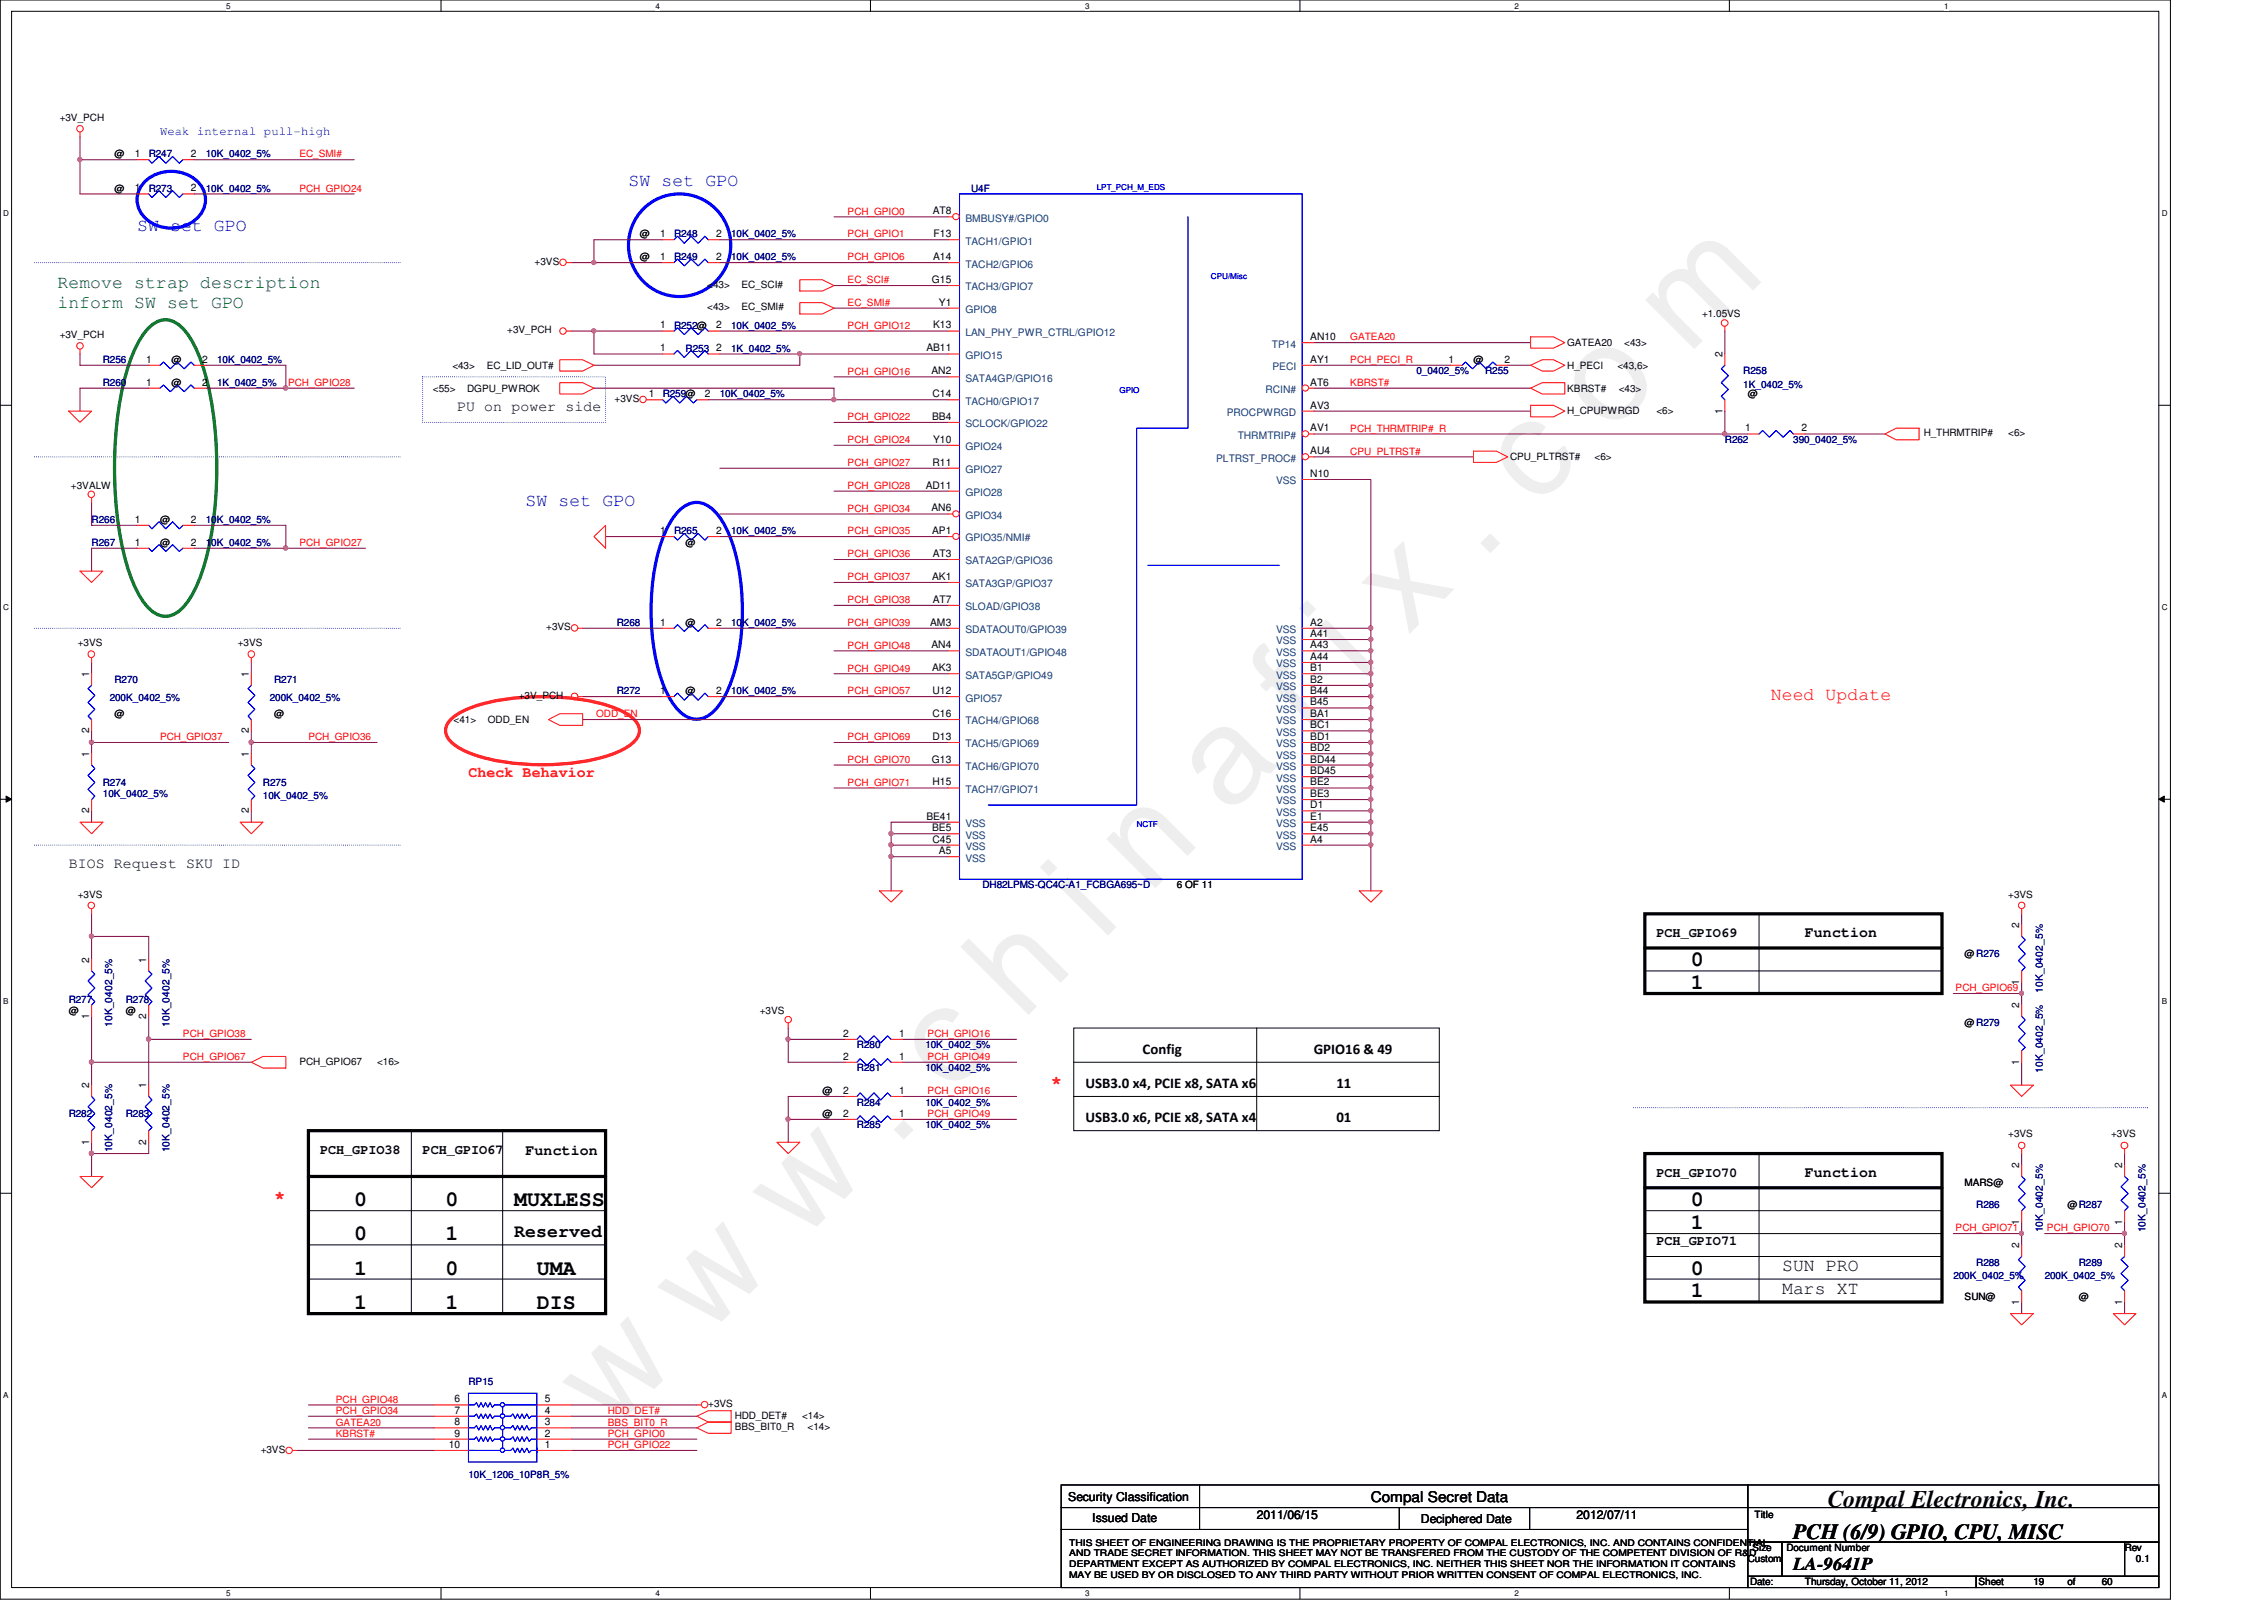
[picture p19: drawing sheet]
<svg xmlns="http://www.w3.org/2000/svg" width="297mm" height="210mm" viewBox="0 0 297 210" stroke-linecap="round" stroke-linejoin="round" font-family="sans-serif">
<defs><g id="words">
<text font-size="17.6" fill="#f0f" x="80.1" y="188" transform="rotate(-45 80.1 188)">w w w . c h i n a f i x . c o m</text>
<text font-size="3.1" x="239.8" y="197.7">Compal Electronics, Inc.</text>
<g font-size="2.8">
<text x="221.8" y="126.7">0</text>
<text x="221.8" y="129.8">1</text>
<text x="46.5" y="158.2">0</text>
<text x="58.5" y="158.2">0</text>
<text x="67.5" y="158.2">MUXLESS</text>
<text x="221.8" y="158.2">0</text>
<text x="221.8" y="161.2">1</text>
<text x="46.5" y="162.7">0</text>
<text x="46.5" y="167.2">1</text>
<text x="58.5" y="167.2">0</text>
<text x="58.5" y="162.7">1</text>
<text x="70.4" y="167.2">UMA</text>
<text x="221.8" y="167.2">0</text>
<text x="46.5" y="171.7">1</text>
<text x="58.5" y="171.7">1</text>
<text x="70.4" y="171.7">DIS</text>
<text x="221.8" y="170.2">1</text>
<text x="235.3" y="201.9">PCH (6/9) GPIO, CPU, MISC</text>
</g>
<g font-size="2.4" fill="#00f">
<text x="82.5" y="24.4">SW set GPO</text>
<text x="18" y="30.4">SW set GPO</text>
<text x="69" y="66.3">SW set GPO</text>
</g>
<g font-size="2.4" fill="#008000">
<text x="7.5" y="37.8">Remove strap description</text>
<text x="7.5" y="40.4">inform SW set GPO</text>
</g>
<g font-size="2.4" fill="#f00">
<text x="232.3" y="91.8">Need Update</text>
<text x="137.9" y="142.8">*</text>
<text x="36" y="157.8">*</text>
</g>
<g font-size="2.4">
<text x="67.5" y="162.3">Reserved</text>
<text x="233.8" y="166.8">SUN PRO</text>
<text x="233.8" y="169.7">Mars XT</text>
<text x="235.3" y="206">LA-9641P</text>
</g>
<g font-size="1.9">
<text x="60" y="54">PU on power side</text>
<text x="9" y="113.9">BIOS Request SKU ID</text>
<text x="236.8" y="123">Function</text>
<text x="142.4" y="142.7">USB3.0 x4, PCIE x8, SATA x6</text>
<text x="149.9" y="138.2">Config</text>
<text x="172.4" y="138.2">GPIO16 &amp; 49</text>
<text x="175.3" y="142.7">11</text>
<text x="142.4" y="147.2">USB3.0 x6, PCIE x8, SATA x4</text>
<text x="175.3" y="147.2">01</text>
<text x="69" y="151.5">Function</text>
<text x="236.8" y="154.4">Function</text>
<text x="179.9" y="197">Compal Secret Data</text>
</g>
<text font-size="1.9" fill="#f00" x="61.5" y="102">Check Behavior</text>
<g font-size="1.8">
<text x="217.3" y="122.9">PCH_GPIO69</text>
<text x="42" y="151.4">PCH_GPIO38</text>
<text x="55.5" y="151.4">PCH_GPIO67</text>
<text x="217.3" y="154.3">PCH_GPIO70</text>
<text x="217.3" y="163.4">PCH_GPIO71</text>
</g>
<text font-size="1.6" fill="#00f" x="21" y="17.7">Weak internal pull-high</text>
<g font-size="1.6">
<text x="140.2" y="196.8">Security Classification</text>
<text x="143.3" y="199.7">Issued Date</text>
<text x="164.9" y="199.2">2011/06/15</text>
<text x="186.4" y="199.9">Deciphered Date</text>
<text x="206.8" y="199.2">2012/07/11</text>
</g>
<g font-size="1.4">
<text x="17.7" y="20.6">1</text>
<text x="25.1" y="20.6">2</text>
<text x="17.7" y="25.1">1</text>
<text x="25.1" y="25.1">2</text>
<text x="122.4" y="28.1">AT8</text>
<text x="86.6" y="34.1">1</text>
<text x="86.6" y="31.1">1</text>
<text x="94" y="34.1">2</text>
<text x="94" y="31.1">2</text>
<text x="122.4" y="34.1">A14</text>
<text x="122.5" y="31.1">F13</text>
<text x="122.3" y="37.1">G15</text>
<text x="123.2" y="40.1">Y1</text>
<text x="19.2" y="47.6">1</text>
<text x="26.5" y="47.6">2</text>
<text x="86.6" y="43.1">1</text>
<text x="86.6" y="46.1">1</text>
<text x="94" y="43.1">2</text>
<text x="94" y="46.1">2</text>
<text x="121.5" y="46.1">AB11</text>
<text x="122.4" y="43.1">K13</text>
<text x="171.9" y="44.6">AN10</text>
<text x="171.9" y="47.6">AY1</text>
<text x="190" y="47.6">1</text>
<text x="197.4" y="47.6">2</text>
<text x="226" y="46.9" transform="rotate(-90 226 46.9)">2</text>
<text x="19.2" y="50.6">1</text>
<text x="26.5" y="50.6">2</text>
<text x="85.1" y="52.1">1</text>
<text x="92.5" y="52.1">2</text>
<text x="122.2" y="49.1">AN2</text>
<text x="122.3" y="52.1">C14</text>
<text x="171.9" y="53.6">AV3</text>
<text x="171.9" y="50.6">AT6</text>
<text x="122.3" y="55.1">BB4</text>
<text x="122.4" y="58.1">Y10</text>
<text x="171.9" y="59.6">AU4</text>
<text x="171.9" y="56.6">AV1</text>
<text x="226" y="54.3" transform="rotate(-90 226 54.3)">1</text>
<text x="229" y="56.6">1</text>
<text x="236.3" y="56.6">2</text>
<text x="121.5" y="64.1">AD11</text>
<text x="122.3" y="61.1">R11</text>
<text x="171.9" y="62.6">N10</text>
<text x="17.7" y="68.6">1</text>
<text x="17.7" y="71.6">1</text>
<text x="25.1" y="68.6">2</text>
<text x="25.1" y="71.6">2</text>
<text x="86.6" y="70.1">1</text>
<text x="94" y="70.1">2</text>
<text x="122.2" y="67.1">AN6</text>
<text x="122.3" y="70.1">AP1</text>
<text x="122.3" y="76.1">AK1</text>
<text x="122.4" y="73.1">AT3</text>
<text x="86.6" y="82.1">1</text>
<text x="94" y="82.1">2</text>
<text x="122" y="82.1">AM3</text>
<text x="122.4" y="79.1">AT7</text>
<text x="171.9" y="82.1">A2</text>
<text x="171.9" y="83.6">A41</text>
<text x="11.7" y="88.9" transform="rotate(-90 11.7 88.9)">1</text>
<text x="32.6" y="88.9" transform="rotate(-90 32.6 88.9)">1</text>
<text x="122.2" y="85">AN4</text>
<text x="122.3" y="88.1">AK3</text>
<text x="171.9" y="89.6">B2</text>
<text x="171.9" y="88.1">B1</text>
<text x="171.9" y="86.6">A44</text>
<text x="171.9" y="85">A43</text>
<text x="86.6" y="91.1">1</text>
<text x="94" y="91.1">2</text>
<text x="122.3" y="94.1">C16</text>
<text x="122.3" y="91.1">U12</text>
<text x="171.9" y="94.1">BA1</text>
<text x="171.9" y="95.5">BC1</text>
<text x="171.9" y="92.5">B45</text>
<text x="171.9" y="91.1">B44</text>
<text x="11.7" y="99.3" transform="rotate(-90 11.7 99.3)">1</text>
<text x="11.7" y="96.2" transform="rotate(-90 11.7 96.2)">2</text>
<text x="32.6" y="99.3" transform="rotate(-90 32.6 99.3)">1</text>
<text x="32.6" y="96.2" transform="rotate(-90 32.6 96.2)">2</text>
<text x="122.3" y="100">G13</text>
<text x="122.3" y="97.1">D13</text>
<text x="171.9" y="101.6">BD45</text>
<text x="171.9" y="98.6">BD2</text>
<text x="171.9" y="100">BD44</text>
<text x="171.9" y="97.1">BD1</text>
<text x="11.7" y="106.7" transform="rotate(-90 11.7 106.7)">2</text>
<text x="32.6" y="106.7" transform="rotate(-90 32.6 106.7)">2</text>
<text x="121.5" y="107.5">BE41</text>
<text x="122.3" y="103">H15</text>
<text x="171.9" y="107.5">E1</text>
<text x="171.9" y="106">D1</text>
<text x="171.9" y="104.6">BE3</text>
<text x="171.9" y="103">BE2</text>
<text x="122.3" y="109.1">BE5</text>
<text x="122.3" y="110.5">C45</text>
<text x="123.2" y="112.1">A5</text>
<text x="171.9" y="110.5">A4</text>
<text x="171.9" y="109.1">E45</text>
<text x="264.9" y="121.8" transform="rotate(-90 264.9 121.8)">2</text>
<text x="11.7" y="126.3" transform="rotate(-90 11.7 126.3)">2</text>
<text x="19.2" y="126.3" transform="rotate(-90 19.2 126.3)">1</text>
<text x="264.9" y="129.2" transform="rotate(-90 264.9 129.2)">1</text>
<text x="11.7" y="133.7" transform="rotate(-90 11.7 133.7)">1</text>
<text x="19.2" y="133.7" transform="rotate(-90 19.2 133.7)">2</text>
<text x="110.6" y="136">2</text>
<text x="118" y="136">1</text>
<text x="264.9" y="132.3" transform="rotate(-90 264.9 132.3)">2</text>
<text x="11.7" y="142.8" transform="rotate(-90 11.7 142.8)">2</text>
<text x="19.2" y="142.8" transform="rotate(-90 19.2 142.8)">1</text>
<text x="110.6" y="143.5">2</text>
<text x="110.6" y="139">2</text>
<text x="118" y="143.5">1</text>
<text x="118" y="139">1</text>
<text x="264.9" y="139.7" transform="rotate(-90 264.9 139.7)">1</text>
<text x="110.6" y="146.5">2</text>
<text x="118" y="146.5">1</text>
<text x="11.7" y="150.2" transform="rotate(-90 11.7 150.2)">1</text>
<text x="19.2" y="150.2" transform="rotate(-90 19.2 150.2)">2</text>
<text x="264.9" y="153.3" transform="rotate(-90 264.9 153.3)">2</text>
<text x="278.4" y="153.3" transform="rotate(-90 278.4 153.3)">2</text>
<text x="264.9" y="160.7" transform="rotate(-90 264.9 160.7)">1</text>
<text x="278.4" y="160.7" transform="rotate(-90 278.4 160.7)">1</text>
<text x="264.9" y="163.8" transform="rotate(-90 264.9 163.8)">2</text>
<text x="278.4" y="163.8" transform="rotate(-90 278.4 163.8)">2</text>
<text x="264.9" y="171.2" transform="rotate(-90 264.9 171.2)">1</text>
<text x="278.4" y="171.2" transform="rotate(-90 278.4 171.2)">1</text>
<text x="59.6" y="185.5">7</text>
<text x="59.6" y="184">6</text>
<text x="71.5" y="185.5">4</text>
<text x="71.5" y="184">5</text>
<text x="58.9" y="189.9">10</text>
<text x="59.6" y="188.5">9</text>
<text x="59.6" y="187">8</text>
<text x="71.5" y="189.9">1</text>
<text x="71.5" y="188.5">2</text>
<text x="71.5" y="187">3</text>
</g>
<g font-size="1.4" fill="#004080">
<text x="126.7" y="29.1">BMBUSY#/GPIO0</text>
<text x="126.7" y="32.1">TACH1/GPIO1</text>
<text x="126.7" y="35.1">TACH2/GPIO6</text>
<text x="126.7" y="38.1">TACH3/GPIO7</text>
<text x="126.7" y="41.1">GPIO8</text>
<text x="126.7" y="44.1">LAN_PHY_PWR_CTRL/GPIO12</text>
<text x="126.7" y="47.1">GPIO15</text>
<text x="166.9" y="45.6">TP14</text>
<text x="126.7" y="53.1">TACH0/GPIO17</text>
<text x="126.7" y="50.1">SATA4GP/GPIO16</text>
<text x="166" y="51.6">RCIN#</text>
<text x="167" y="48.6">PECI</text>
<text x="126.7" y="59.1">GPIO24</text>
<text x="126.7" y="56">SCLOCK/GPIO22</text>
<text x="160.9" y="54.6">PROCPWRGD</text>
<text x="162.4" y="57.6">THRMTRIP#</text>
<text x="126.7" y="65.1">GPIO28</text>
<text x="126.7" y="62.1">GPIO27</text>
<text x="159.6" y="60.6">PLTRST_PROC#</text>
<text x="167.4" y="63.5">VSS</text>
<text x="126.7" y="71">GPIO35/NMI#</text>
<text x="126.7" y="68.1">GPIO34</text>
<text x="126.7" y="77">SATA3GP/GPIO37</text>
<text x="126.7" y="74">SATA2GP/GPIO36</text>
<text x="126.7" y="83.1">SDATAOUT0/GPIO39</text>
<text x="126.7" y="80.1">SLOAD/GPIO38</text>
<text x="167.4" y="83.1">VSS</text>
<text x="126.7" y="86">SDATAOUT1/GPIO48</text>
<text x="126.7" y="89">SATA5GP/GPIO49</text>
<text x="167.4" y="89">VSS</text>
<text x="167.4" y="87.5">VSS</text>
<text x="167.4" y="84.5">VSS</text>
<text x="167.4" y="86">VSS</text>
<text x="126.7" y="95">TACH4/GPIO68</text>
<text x="126.7" y="92">GPIO57</text>
<text x="167.4" y="95">VSS</text>
<text x="167.4" y="93.5">VSS</text>
<text x="167.4" y="90.6">VSS</text>
<text x="167.4" y="92">VSS</text>
<text x="126.7" y="101">TACH6/GPIO70</text>
<text x="126.7" y="98">TACH5/GPIO69</text>
<text x="167.4" y="96.5">VSS</text>
<text x="167.4" y="99.5">VSS</text>
<text x="167.4" y="101">VSS</text>
<text x="167.4" y="98">VSS</text>
<text x="126.7" y="104">TACH7/GPIO71</text>
<text x="167.4" y="102.5">VSS</text>
<text x="167.4" y="107">VSS</text>
<text x="167.4" y="105.5">VSS</text>
<text x="167.4" y="104">VSS</text>
<text x="126.7" y="113">VSS</text>
<text x="126.7" y="111.5">VSS</text>
<text x="126.7" y="110">VSS</text>
<text x="126.7" y="108.5">VSS</text>
<text x="167.4" y="111.5">VSS</text>
<text x="167.4" y="110">VSS</text>
<text x="167.4" y="108.5">VSS</text>
</g>
<g font-size="1.3">
<text x="7.8" y="15.9">+3V_PCH</text>
<text x="15" y="20.7">@</text>
<text x="15" y="25.1">@</text>
<text x="70.1" y="34.8">+3VS</text>
<text x="83.9" y="34.1">@</text>
<text x="83.9" y="31.2">@</text>
<text x="92.8" y="37.7">&lt;43&gt;</text>
<text x="92.8" y="40.7">&lt;43&gt;</text>
<text x="97.3" y="37.7">EC_SCI#</text>
<text x="97.3" y="40.7">EC_SMI#</text>
<text x="223.3" y="41.6">+1.05VS</text>
<text x="7.8" y="44.3">+3V_PCH</text>
<text x="22.5" y="47.6">@</text>
<text x="66.5" y="43.7">+3V_PCH</text>
<text x="193.3" y="47.6">@</text>
<text x="205.6" y="45.4">GATEA20</text>
<text x="213.1" y="45.4">&lt;43&gt;</text>
<text x="22.5" y="50.6">@</text>
<text x="56.8" y="51.4">&lt;55&gt;</text>
<text x="59.3" y="48.4">&lt;43&gt;</text>
<text x="61.3" y="51.4">DGPU_PWROK</text>
<text x="63.9" y="48.4">EC_LID_OUT#</text>
<text x="80.6" y="52.7">+3VS</text>
<text x="205.6" y="48.4">H_PECI</text>
<text x="205.6" y="51.4">KBRST#</text>
<text x="212.2" y="48.4">&lt;43,6&gt;</text>
<text x="212.4" y="51.4">&lt;43&gt;</text>
<text x="229.3" y="52.1">@</text>
<text x="205.6" y="54.4">H_CPUPWRGD</text>
<text x="217.3" y="54.4">&lt;6&gt;</text>
<text x="252.4" y="57.2">H_THRMTRIP#</text>
<text x="263.5" y="57.2">&lt;6&gt;</text>
<text x="9.3" y="64.1">+3VALW</text>
<text x="198.1" y="60.4">CPU_PLTRST#</text>
<text x="209.2" y="60.4">&lt;6&gt;</text>
<text x="21" y="68.6">@</text>
<text x="21" y="71.6">@</text>
<text x="90" y="71.6">@</text>
<text x="71.7" y="82.7">+3VS</text>
<text x="90" y="82.1">@</text>
<text x="10.2" y="84.8">+3VS</text>
<text x="31.2" y="84.8">+3VS</text>
<text x="15" y="94.1">@</text>
<text x="36" y="94.1">@</text>
<text x="59.5" y="94.8">&lt;41&gt;</text>
<text x="64" y="94.8">ODD_EN</text>
<text x="68.1" y="91.7">+3V_PCH</text>
<text x="90" y="91.1">@</text>
<text x="10.2" y="117.8">+3VS</text>
<text x="154.4" y="116.5">6 OF 11</text>
<text x="263.5" y="117.8">+3VS</text>
<text x="257.8" y="125.6">@R276</text>
<text x="9" y="133.1">@</text>
<text x="16.5" y="133.1">@</text>
<text x="99.7" y="133.1">+3VS</text>
<text x="257.8" y="134.5">@R279</text>
<text x="39.3" y="139.7">PCH_GPIO67</text>
<text x="49.5" y="139.7">&lt;16&gt;</text>
<text x="107.9" y="143.6">@</text>
<text x="107.9" y="146.5">@</text>
<text x="263.5" y="149.2">+3VS</text>
<text x="277" y="149.2">+3VS</text>
<text x="257.8" y="155.5">MARS@</text>
<text x="271.3" y="158.5">@R287</text>
<text x="257.8" y="170.5">SUN@</text>
<text x="272.8" y="170.5">@</text>
<text x="92.9" y="184.6">+3VS</text>
<text x="34.2" y="190.6">+3VS</text>
<text x="96.4" y="186.1">HDD_DET#</text>
<text x="96.4" y="187.6">BBS_BIT0_R</text>
<text x="105.2" y="186.1">&lt;14&gt;</text>
<text x="106" y="187.6">&lt;14&gt;</text>
<text x="229.9" y="203.5">Size</text>
<text x="230.2" y="199.1">Title</text>
<text x="234.4" y="203.5">Document Number</text>
<text x="278.8" y="203.5">Rev</text>
<text x="229.3" y="205">Custom</text>
<text x="229.6" y="208">Date:</text>
<text x="236.8" y="208">Thursday, October 11, 2012</text>
<text x="259.6" y="208">Sheet</text>
<text x="266.8" y="208">19</text>
<text x="271.3" y="208">of</text>
<text x="275.8" y="208">60</text>
<text x="280.2" y="205">0.1</text>
</g>
<g font-size="1.3" fill="#000080">
<text x="19.5" y="20.7">R247</text>
<text x="27" y="20.7">10K_0402_5%</text>
<text x="19.5" y="25.1">R273</text>
<text x="27" y="25.1">10K_0402_5%</text>
<text x="127.4" y="25.1">U4F</text>
<text x="88.4" y="34.1">R249</text>
<text x="88.4" y="31.2">R248</text>
<text x="95.9" y="34.1">10K_0402_5%</text>
<text x="95.9" y="31.2">10K_0402_5%</text>
<text x="13.5" y="47.6">R256</text>
<text x="28.5" y="47.6">10K_0402_5%</text>
<text x="88.4" y="43.1">R252@</text>
<text x="90" y="46.1">R253</text>
<text x="95.9" y="43.1">10K_0402_5%</text>
<text x="95.9" y="46.1">1K_0402_5%</text>
<text x="13.5" y="50.6">R260</text>
<text x="28.5" y="50.6">1K_0402_5%</text>
<text x="86.9" y="52.1">R259@</text>
<text x="94.4" y="52.1">10K_0402_5%</text>
<text x="185.8" y="49.1">0_0402_5%</text>
<text x="194.9" y="49.1">R255</text>
<text x="228.7" y="49.1">R258</text>
<text x="228.7" y="50.9">1K_0402_5%</text>
<text x="226.3" y="58.1">R262</text>
<text x="235.3" y="58.1">390_0402_5%</text>
<text x="12" y="68.6">R266</text>
<text x="12" y="71.6">R267</text>
<text x="27" y="68.6">10K_0402_5%</text>
<text x="27" y="71.6">10K_0402_5%</text>
<text x="88.4" y="70.1">R265</text>
<text x="95.9" y="70.1">10K_0402_5%</text>
<text x="80.9" y="82.1">R268</text>
<text x="95.9" y="82.1">10K_0402_5%</text>
<text x="15" y="89.6">R270</text>
<text x="36" y="89.6">R271</text>
<text x="14.4" y="92">200K_0402_5%</text>
<text x="35.4" y="92">200K_0402_5%</text>
<text x="80.9" y="91.1">R272</text>
<text x="95.9" y="91.1">10K_0402_5%</text>
<text x="13.5" y="103.1">R274</text>
<text x="13.5" y="104.6">10K_0402_5%</text>
<text x="34.5" y="103.1">R275</text>
<text x="34.5" y="104.9">10K_0402_5%</text>
<text x="128.9" y="116.5">DH82LPMS-QC4C-A1_FCBGA695~D</text>
<text x="9" y="131.5">R277</text>
<text x="16.5" y="131.5">R278</text>
<text x="268" y="130.2" transform="rotate(-90 268 130.2)">10K_0402_5%</text>
<text x="14.7" y="134.7" transform="rotate(-90 14.7 134.7)">10K_0402_5%</text>
<text x="22.2" y="134.7" transform="rotate(-90 22.2 134.7)">10K_0402_5%</text>
<text x="112.4" y="137.5">R280</text>
<text x="121.4" y="137.5">10K_0402_5%</text>
<text x="112.4" y="140.5">R281</text>
<text x="121.4" y="140.5">10K_0402_5%</text>
<text x="268" y="140.7" transform="rotate(-90 268 140.7)">10K_0402_5%</text>
<text x="9" y="146.5">R282</text>
<text x="16.5" y="146.5">R283</text>
<text x="112.4" y="145">R284</text>
<text x="112.4" y="148">R285</text>
<text x="121.4" y="145">10K_0402_5%</text>
<text x="121.4" y="148">10K_0402_5%</text>
<text x="14.7" y="151.2" transform="rotate(-90 14.7 151.2)">10K_0402_5%</text>
<text x="22.2" y="151.2" transform="rotate(-90 22.2 151.2)">10K_0402_5%</text>
<text x="259.3" y="158.5">R286</text>
<text x="268" y="161.7" transform="rotate(-90 268 161.7)">10K_0402_5%</text>
<text x="281.5" y="161.7" transform="rotate(-90 281.5 161.7)">10K_0402_5%</text>
<text x="256.3" y="167.8">200K_0402_5%</text>
<text x="259.3" y="166">R288</text>
<text x="268.3" y="167.8">200K_0402_5%</text>
<text x="272.8" y="166">R289</text>
<text x="61.5" y="181.7">RP15</text>
<text x="61.5" y="193.9">10K_1206_10P8R_5%</text>
</g>
<g font-size="1.3" fill="#f00">
<text x="39.3" y="20.7">EC_SMI#</text>
<text x="39.3" y="25.1">PCH_GPIO24</text>
<text x="111.2" y="28.2">PCH_GPIO0</text>
<text x="111.2" y="31.2">PCH_GPIO1</text>
<text x="111.2" y="34.2">PCH_GPIO6</text>
<text x="111.2" y="37.2">EC_SCI#</text>
<text x="111.2" y="40.1">EC_SMI#</text>
<text x="111.2" y="43.1">PCH_GPIO12</text>
<text x="177.2" y="44.7">GATEA20</text>
<text x="177.2" y="47.6">PCH_PECI_R</text>
<text x="37.8" y="50.6">PCH_GPIO28</text>
<text x="111.2" y="49.1">PCH_GPIO16</text>
<text x="177.2" y="50.6">KBRST#</text>
<text x="111.2" y="55.1">PCH_GPIO22</text>
<text x="111.2" y="58.1">PCH_GPIO24</text>
<text x="177.2" y="59.6">CPU_PLTRST#</text>
<text x="177.2" y="56.6">PCH_THRMTRIP#_R</text>
<text x="111.2" y="61.1">PCH_GPIO27</text>
<text x="111.2" y="64.1">PCH_GPIO28</text>
<text x="39.3" y="71.6">PCH_GPIO27</text>
<text x="111.2" y="67.1">PCH_GPIO34</text>
<text x="111.2" y="70.1">PCH_GPIO35</text>
<text x="111.2" y="73.1">PCH_GPIO36</text>
<text x="111.2" y="76.1">PCH_GPIO37</text>
<text x="111.2" y="79.1">PCH_GPIO38</text>
<text x="111.2" y="82.1">PCH_GPIO39</text>
<text x="111.2" y="88.1">PCH_GPIO49</text>
<text x="111.2" y="85.1">PCH_GPIO48</text>
<text x="78.2" y="94.1">ODD_EN</text>
<text x="111.2" y="91.1">PCH_GPIO57</text>
<text x="21" y="97.1">PCH_GPIO37</text>
<text x="40.5" y="97.1">PCH_GPIO36</text>
<text x="111.2" y="97.1">PCH_GPIO69</text>
<text x="111.2" y="100.1">PCH_GPIO70</text>
<text x="111.2" y="103.1">PCH_GPIO71</text>
<text x="256.6" y="130">PCH_GPIO69</text>
<text x="24" y="136.1">PCH_GPIO38</text>
<text x="121.7" y="136.1">PCH_GPIO16</text>
<text x="24" y="139.1">PCH_GPIO67</text>
<text x="121.7" y="143.6">PCH_GPIO16</text>
<text x="121.7" y="139.1">PCH_GPIO49</text>
<text x="121.7" y="146.6">PCH_GPIO49</text>
<text x="256.6" y="161.5">PCH_GPIO71</text>
<text x="268.6" y="161.5">PCH_GPIO70</text>
<text x="44.1" y="184">PCH_GPIO48</text>
<text x="44.1" y="185.5">PCH_GPIO34</text>
<text x="79.8" y="185.5">HDD_DET#</text>
<text x="44.1" y="187">GATEA20</text>
<text x="44.1" y="188.5">KBRST#</text>
<text x="79.8" y="187">BBS_BIT0_R</text>
<text x="79.8" y="188.5">PCH_GPIO0</text>
<text x="79.8" y="190">PCH_GPIO22</text>
</g>
<g font-size="1.2">
<text x="140.3" y="202.8">THIS SHEET OF ENGINEERING DRAWING IS THE PROPRIETARY PROPERTY OF COMPAL ELECTRONICS, INC. AND CONTAINS CONFIDENTIAL</text>
<text x="140.3" y="207">MAY BE USED BY OR DISCLOSED TO ANY THIRD PARTY WITHOUT PRIOR WRITTEN CONSENT OF COMPAL ELECTRONICS, INC.</text>
<text x="140.3" y="204.2">AND TRADE SECRET INFORMATION. THIS SHEET MAY NOT BE TRANSFERED FROM THE CUSTODY OF THE COMPETENT DIVISION OF R&amp;D</text>
<text x="140.3" y="205.6">DEPARTMENT EXCEPT AS AUTHORIZED BY COMPAL ELECTRONICS, INC. NEITHER THIS SHEET NOR THE INFORMATION IT CONTAINS</text>
</g>
<g font-size="1.1">
<text x="29.7" y="1.1">5</text>
<text x="86" y="1.1">4</text>
<text x="142.4" y="1.1">3</text>
<text x="198.7" y="1.1">2</text>
<text x="255.1" y="1.1">1</text>
<text x=".4" y="28.3">D</text>
<text x="283.6" y="28.3">D</text>
<text x=".4" y="80">C</text>
<text x="283.6" y="80">C</text>
<text x=".4" y="131.7">B</text>
<text x="283.6" y="131.7">B</text>
<text x=".4" y="183.3">A</text>
<text x="283.6" y="183.3">A</text>
<text x="29.7" y="209.4">5</text>
<text x="86" y="209.4">4</text>
<text x="142.4" y="209.4">3</text>
<text x="198.7" y="209.4">2</text>
<text x="255.1" y="209.4">1</text>
</g>
<g font-size="1.1" fill="#00f">
<text x="143.9" y="24.9">LPT_PCH_M_EDS</text>
<text x="158.9" y="36.6">CPU/Misc</text>
<text x="146.9" y="51.6">GPIO</text>
<text x="149.1" y="108.5">NCTF</text>
</g>
</g></defs>
<path d="M0 0h284.8v209.8h-284.8zM1.5 1.5h281.7v206.8h-281.7z" fill="none" stroke="#000" stroke-width=".13"/>
<g fill="#fff">
<path d="M29.7 .2h.6v1.2h-.6z"/>
<path d="M29.7 208.4h.6v1.2h-.6z"/>
</g>
<path d="M57.9 0v1.5M57.9 208.3v1.5" fill="none" stroke="#000" stroke-width=".13"/>
<g fill="#fff">
<path d="M86 .2h.6v1.2h-.6z"/>
<path d="M86 208.4h.6v1.2h-.6z"/>
</g>
<path d="M114.2 0v1.5M114.2 208.3v1.5" fill="none" stroke="#000" stroke-width=".13"/>
<g fill="#fff">
<path d="M142.4 .2h.6v1.2h-.6z"/>
<path d="M142.4 208.4h.6v1.2h-.6z"/>
</g>
<path d="M170.6 0v1.5M170.6 208.3v1.5" fill="none" stroke="#000" stroke-width=".13"/>
<g fill="#fff">
<path d="M198.7 .2h.6v1.2h-.6z"/>
<path d="M198.7 208.4h.6v1.2h-.6z"/>
</g>
<path d="M226.9 0v1.5M226.9 208.3v1.5" fill="none" stroke="#000" stroke-width=".13"/>
<g fill="#fff">
<path d="M255 .2h.6v1.2h-.6z"/>
<path d="M255 208.4h.6v1.2h-.6z"/>
<path d="M.4 27.3h.8v1.2h-.8z"/>
<path d="M283.6 27.3h.8v1.2h-.8z"/>
<path d="M.4 79h.8v1.2h-.8z"/>
<path d="M283.6 79h.8v1.2h-.8z"/>
</g>
<path d="M0 53.2h1.5M283.2 53.2h1.5" fill="none" stroke="#000" stroke-width=".13"/>
<g fill="#fff">
<path d="M.4 130.7h.7v1.2h-.7z"/>
<path d="M283.6 130.7h.7v1.2h-.7z"/>
</g>
<path d="M0 104.9h1.5M.8 104.4l.7 .5-.7 .3zM283.2 104.9l.8-.5v.8zM283.2 104.9h1.5" fill="none" stroke="#000" stroke-width=".13"/>
<path d="M.8 104.4l.7 .5-.7 .3zM283.2 104.9l.8-.5v.8z" fill="#000"/>
<g fill="#fff">
<path d="M.4 182.4h.7v1.1h-.7z"/>
<path d="M283.6 182.4h.7v1.1h-.7z"/>
</g>
<g fill="none" stroke="#000" stroke-width=".13">
<path d="M140.9 134.9h47.9v13.4h-47.9zM140.9 139.4h47.9M215.8 127.4h39M215.8 130.3h39M0 156.5h1.5M40.5 158.8h39M54 148.3v24M65.9 148.3v24M140.9 143.8h47.9M215.8 158.8h39M283.2 156.5h1.5M40.5 163.3h39"/>
<path d="M40.5 167.8h39M215.8 167.8h39M215.8 161.8h39M215.8 164.8h39"/>
</g>
<path d="M4.5 34.5h48M52.5 34.5h.1M4.5 59.9h48M52.5 59.9h.1M55.5 49.4h24v6h-24zM4.5 82.4h48M52.5 82.4h.1M4.5 110.9h48M52.5 110.9h.1M214.3 145.3h67.5M281.8 145.3h.1" fill="none" stroke="#00f" stroke-width=".13" stroke-dasharray="0 .3"/>
<path d="M215.8 119.9h39v10.4h-39zM215.8 124.4h39M40.5 154.3h39M40.5 148.3h39v24h-39zM215.8 155.8h39M215.8 151.3h39v19.5h-39z" fill="none" stroke="#000" stroke-width=".42"/>
<path d="M59.5 94.1a14.6 14.6 0 0 1 6.7-2.4 32.4 32.4 0 0 1 14 1 7.3 7.3 0 0 1 3.2 2 1.76 1.76 0 0 1 0 2.3 7.3 7.3 0 0 1-3.2 2 31.2 31.2 0 0 1-18 0 7.2 7.2 0 0 1-3.3-2 1.77 1.77 0 0 1 0-2.3z" fill="none" stroke="#f00" stroke-width=".42"/>
<path d="M19 23.8a5.1 5.1 0 0 1 7.3 .5 3.3 3.3 0 0 1-.9 4.7 5 5 0 0 1-6.8-.9 3.2 3.2 0 0 1 .4-4.3zM89.2 66.9a2.93 2.93 0 0 1 4.4 0 13 13 0 0 1 3.1 6.5 30.5 30.5 0 0 1-.8 16.2 8.9 8.9 0 0 1-3 4.3 2.83 2.83 0 0 1-3.7-.5 13.1 13.1 0 0 1-3.1-6.6 30.9 30.9 0 0 1 .8-16.1 9.9 9.9 0 0 1 2.3-3.8z" fill="none" stroke="#00f" stroke-width=".42"/>
<path d="M19.6 42.9a2.79 2.79 0 0 1 4.2 0 15.1 15.1 0 0 1 3.3 7 50.7 50.7 0 0 1-.4 24.5 13.8 13.8 0 0 1-2.9 5.5 2.78 2.78 0 0 1-4.2 0 15.2 15.2 0 0 1-3.3-7 51.2 51.2 0 0 1 .4-24.5 13.7 13.7 0 0 1 2.9-5.5z" fill="none" stroke="#008000" stroke-width=".42"/>
<path d="M94.4 31.5h30M94.4 34.5h30M77.9 50.9h31.5M94.4 43.4h30M94.4 61.4h30M94.4 67.4h30M94.4 70.4h30M12 97.4h18M94.4 82.4h30M94.4 91.4h30" fill="none" stroke="#800040" stroke-width=".13"/>
<circle cx="12" cy="97.4" r=".29" fill="#f0f"/>
<circle cx="12" cy="97.4" r=".29" fill="none" stroke="#f0f" stroke-width=".13"/>
<path d="M10.5 17.9v3.1M33 97.4h16.5" fill="none" stroke="#800040" stroke-width=".13"/>
<circle cx="32.9" cy="97.4" r=".29" fill="#f0f"/>
<circle cx="32.9" cy="97.4" r=".29" fill="none" stroke="#f0f" stroke-width=".13"/>
<path d="M33 95.9v1.5M12 122.8h7.5M33 136.4h-13.5v6" fill="none" stroke="#800040" stroke-width=".13"/>
<circle cx="19.5" cy="136.3" r=".29" fill="#f0f"/>
<circle cx="19.5" cy="136.3" r=".29" fill="none" stroke="#f0f" stroke-width=".13"/>
<path d="M12 122.8v3.1" fill="none" stroke="#800040" stroke-width=".13"/>
<circle cx="12" cy="122.8" r=".29" fill="#f0f"/>
<circle cx="12" cy="122.8" r=".29" fill="none" stroke="#f0f" stroke-width=".13"/>
<path d="M19.5 122.8v3.1M12 149.9v1.4" fill="none" stroke="#800040" stroke-width=".13"/>
<circle cx="12" cy="151.3" r=".29" fill="#f0f"/>
<circle cx="12" cy="151.3" r=".29" fill="none" stroke="#f0f" stroke-width=".13"/>
<path d="M12 151.3v3M19.5 149.9v1.4" fill="none" stroke="#800040" stroke-width=".13"/>
<circle cx="12" cy="151.3" r=".29" fill="#f0f"/>
<circle cx="12" cy="151.3" r=".29" fill="none" stroke="#f0f" stroke-width=".13"/>
<path d="M12 86.9v1.5M12 95.9v1.5M33 106.4v1.5M12 139.4h21M19.5 133.3v3.1M12 151.3h7.5" fill="none" stroke="#800040" stroke-width=".13"/>
<circle cx="12" cy="139.3" r=".29" fill="#f0f"/>
<circle cx="12" cy="139.3" r=".29" fill="none" stroke="#f0f" stroke-width=".13"/>
<path d="M19.5 50.9h-9v3M37.5 50.9h9M12 71.9v3M12 97.4v1.5M12 119.9v2.9M12 133.3v9.1" fill="none" stroke="#800040" stroke-width=".13"/>
<circle cx="37.5" cy="50.9" r=".29" fill="#f0f"/>
<circle cx="37.5" cy="50.9" r=".29" fill="none" stroke="#f0f" stroke-width=".13"/>
<path d="M12 71.9h6M37.5 71.9h10.5" fill="none" stroke="#800040" stroke-width=".13"/>
<circle cx="37.5" cy="71.9" r=".29" fill="#f0f"/>
<circle cx="37.5" cy="71.9" r=".29" fill="none" stroke="#f0f" stroke-width=".13"/>
<path d="M10.5 21h7.5M25.5 21h21" fill="none" stroke="#800040" stroke-width=".13"/>
<circle cx="10.5" cy="20.9" r=".29" fill="#f0f"/>
<circle cx="10.5" cy="20.9" r=".29" fill="none" stroke="#f0f" stroke-width=".13"/>
<path d="M10.5 46.4v1.5h9M27 47.9h10.5v3h-10.5M33 86.9v1.5M33 97.4v1.5M12 106.4v1.5M265.2 119.9v1.5M265.2 128.9v1.4h-8.9" fill="none" stroke="#800040" stroke-width=".13"/>
<circle cx="265.2" cy="130.3" r=".29" fill="#f0f"/>
<circle cx="265.2" cy="130.3" r=".29" fill="none" stroke="#f0f" stroke-width=".13"/>
<path d="M265.2 130.3v1.6M265.2 139.4v3M278.8 151.3v1.5M268.3 161.8h10.5M278.8 160.3v1.5M278.8 170.8v1.5M278.8 161.8v1.5" fill="none" stroke="#800040" stroke-width=".13"/>
<circle cx="278.7" cy="161.8" r=".29" fill="#f0f"/>
<circle cx="278.7" cy="161.8" r=".29" fill="none" stroke="#f0f" stroke-width=".13"/>
<path d="M265.2 151.3v1.5M256.3 161.8h8.9M265.2 160.3v1.5M265.2 170.8v1.5M265.2 161.8v1.5" fill="none" stroke="#800040" stroke-width=".13"/>
<circle cx="265.2" cy="161.8" r=".29" fill="#f0f"/>
<circle cx="265.2" cy="161.8" r=".29" fill="none" stroke="#f0f" stroke-width=".13"/>
<g fill="none" stroke="#800040" stroke-width=".13">
<path d="M10.5 21v4.4h7.5M25.5 25.4h21M172.4 45h28.4M172.4 50.9h28.4M172.4 53.9h28.4M172.4 56.9h53.9M236.8 56.9h10.5M12 65.9v3h6M25.5 68.9h12v3h-12M76.4 94.4h48M39 190.3h18M40.5 184.3h16.5"/>
<path d="M40.5 185.8h16.5M40.5 187.3h16.5M40.5 188.8h16.5"/>
</g>
<g fill="none" stroke="#f00" stroke-width=".13">
<path d="M10.5 17.4v.5M18 25.4h1.5M18 21h1.5M24 25.4h1.5M24 21h1.5M9 53.9h3l-1.5 1.5zM10.5 45.8v.6M19.5 50.9h1.5M19.5 47.9h1.5M25.5 50.9h1.5M25.5 47.9h1.5M247.3 56.9l1.5-.7h3v1.5h-3z"/>
<path d="M10.5 74.9h3l-1.5 1.5zM12 65.3v.6M18 68.9h1.5M18 71.9h1.5M24 68.9h1.5M24 71.9h1.5M12 86.3v.6M12 98.9v1.5M12 88.4v1.5M12 94.4v1.5M33 86.3v.6M33 98.9v1.5"/>
<path d="M33 88.4v1.5M33 94.4v1.5M10.5 107.9h3l-1.5 1.5zM12 119.2v.7M12 104.9v1.5M31.5 107.9h3l-1.5 1.5zM33 104.9v1.5M265.2 119.2v.7M12 131.9v1.4M12 125.9v1.5M19.5 125.9v1.5M19.5 131.9v1.4"/>
<path d="M33 139.4l1.5-.8h3v1.5h-3zM265.2 127.4v1.5M265.2 121.4v1.4M265.2 137.8v1.6M265.2 131.9v1.4M10.5 154.3h3l-1.5 1.5zM12 148.3v1.6M12 142.4v1.4M19.5 142.4v1.4M19.5 148.3v1.6M263.8 142.4h3l-1.6 1.4zM265.2 150.7v.6"/>
<path d="M265.2 158.8v1.5M265.2 152.8v1.5M278.8 150.7v.6M278.8 158.8v1.5M278.8 152.8v1.5M263.8 172.3h3l-1.6 1.5zM265.2 169.3v1.5M265.2 163.3v1.5M277.3 172.3h2.9l-1.4 1.5zM278.8 169.3v1.5M278.8 163.3v1.5M38.4 190.3h.6"/>
<path d="M57 190.3h4.5M57 188.8h4.5M57 187.3h4.5M57 185.8h4.5M57 184.3h4.5"/>
<circle cx="10.5" cy="16.9" r=".43"/>
<circle cx="10.5" cy="45.4" r=".43"/>
<circle cx="12" cy="64.8" r=".43"/>
<circle cx="12" cy="85.8" r=".44"/>
<circle cx="33" cy="85.8" r=".44"/>
<circle cx="12" cy="118.8" r=".43"/>
<circle cx="265.2" cy="118.8" r=".43"/>
<circle cx="265.2" cy="150.3" r=".43"/>
<circle cx="278.7" cy="150.3" r=".44"/>
<circle cx="37.9" cy="190.3" r=".43"/>
</g>
<g fill="none" stroke="#000" stroke-width=".13">
<path d="M139.2 194.8h90.1v3h-90.1zM139.2 197.8h90.1v2.9h-90.1zM157.4 194.8v5.9M183.6 197.8v2.9M200.7 197.8v2.9M229.3 194.8h53.9v3h-53.9zM229.3 197.8h53.9v4.5h-53.9zM139.2 200.7h90.1v7.6h-90.1zM229.3 202.3h4.5v4.5h-4.5zM229.3 206.8h30v1.5h-30zM233.8 202.3h45v4.5h-45zM259.3 206.8h23.9v1.5h-23.9z"/>
<path d="M278.8 202.3h4.4v4.5h-4.4z"/>
</g>
<g fill="none" stroke="#00f" stroke-width=".13">
<path d="M19.5 25.4l.4 .5 1-.9 .9 .9 .8-.9 .9 .9 .5-.5M19.5 21l.4 .4 1-.9 .9 .9 .8-.9 .9 .9 .5-.4M125.9 25.4h44.9v90h-44.9zM155.9 28.4v27.8h-6.8v49.4h-19.4M21 50.9l.5-.4 .8 .9 .9-.9 1 .9 .9-.9 .4 .4M21 47.9l.5-.4 .8 .9 .9-.9 1 .9 .9-.9 .4 .4M19.5 68.9l.4 .5 1-.9 .9 .9 .8-.9 .9 .9 .5-.5M19.5 71.9l.4 .4 1-.8 .9 .8 .8-.8 .9 .8 .5-.4M12 89.9l-.4 .4 .8 .9-.8 1 .8 .8-.8 .9 .4 .5M33 89.9l-.5 .4 .9 .9-.9 1 .9 .8-.9 .9 .5 .5M12 100.4l.4 .4-.8 .9 .8 1-.8 .8 .8 .9-.4 .5M33 100.4l.4 .4-.9 .9 .9 1-.9 .8 .9 .9-.4 .5"/>
<path d="M12 127.4l.4 .4-.8 .9 .8 .9-.8 .9 .8 .9-.4 .5M19.5 127.4l.4 .4-.9 .9 .9 .9-.9 .9 .9 .9-.4 .5M265.2 122.8l.5 .5-.9 .9 .9 .9-.9 .9 .9 .9-.5 .5M265.2 133.3l.5 .5-.9 .9 .9 .9-.9 .9 .9 .9-.5 .4M12 143.8l.4 .5-.8 .9 .8 .9-.8 .9 .8 .9-.4 .4M19.5 143.8l.4 .5-.9 .9 .9 .9-.9 .9 .9 .9-.4 .4M265.2 154.3l.5 .5-.9 .9 .9 .9-.9 .9 .9 .9-.5 .4M278.8 154.3l.4 .5-.9 .9 .9 .9-.9 .9 .9 .9-.4 .4M265.2 164.8l-.4 .5 .9 .9-.9 .9 .9 .9-.9 .9 .4 .4M278.8 164.8l-.5 .5 .9 .9-.9 .9 .9 .9-.9 .9 .5 .4M61.5 182.8h8.9v9h-8.9zM61.5 184.3h.7l.3-.3 .3 .6 .3-.6 .3 .6 .3-.6 .3 .6 .3-.6 .3 .6"/>
<path d="M61.5 185.8h.7l.3-.3 .3 .6 .3-.6 .3 .6 .3-.6 .3 .6 .3-.6 .3 .6 .3-.3h.8M61.5 188.8h.7l.3-.3 .3 .6 .3-.6 .3 .6 .3-.6 .3 .6 .3-.6 .3 .6 .3-.3h.8M61.5 187.3h.7l.3-.3 .3 .6 .3-.6 .3 .6 .3-.6 .3 .6 .3-.6 .3 .6 .3-.3h.8M62.2 190.3h-.7h4.2M64.9 184.3l-.3 .3 .3-.3h.8M65.9 189.1v.9M65.9 187.6v.9M65.9 186.1v.9M65.9 184.6v.9M66.2 187.3h.8l.3-.3 .3 .6 .3-.6 .3 .6 .3-.6 .3 .6 .3-.6 .3 .6 .3-.3M66.2 184.3h4.2M66.2 190.3h.8l.3-.3 .3 .6 .3-.6 .3 .6 .3-.6 .3 .6 .3-.6 .3 .6"/>
<path d="M66.2 188.8h.8l.3-.3 .3 .6 .3-.6 .3 .6 .3-.6 .3 .6 .3-.6 .3 .6 .3-.3M66.2 185.8h.8l.3-.3 .3 .6 .3-.6 .3 .6 .3-.6 .3 .6 .3-.6 .3 .6 .3-.3"/>
<circle cx="65.9" cy="187.3" r=".29"/>
<circle cx="65.9" cy="188.8" r=".29"/>
<circle cx="65.9" cy="185.8" r=".29"/>
<circle cx="65.9" cy="184.3" r=".29"/>
<circle cx="65.9" cy="190.3" r=".29"/>
</g>
<circle cx="12" cy="97.4" r=".29" fill="#f0f"/>
<circle cx="12" cy="97.4" r=".29" fill="none" stroke="#f0f" stroke-width=".13"/>
<circle cx="32.9" cy="97.4" r=".29" fill="#f0f"/>
<circle cx="32.9" cy="97.4" r=".29" fill="none" stroke="#f0f" stroke-width=".13"/>
<circle cx="19.5" cy="136.3" r=".29" fill="#f0f"/>
<circle cx="19.5" cy="136.3" r=".29" fill="none" stroke="#f0f" stroke-width=".13"/>
<circle cx="12" cy="122.8" r=".29" fill="#f0f"/>
<circle cx="12" cy="122.8" r=".29" fill="none" stroke="#f0f" stroke-width=".13"/>
<circle cx="12" cy="151.3" r=".29" fill="#f0f"/>
<circle cx="12" cy="151.3" r=".29" fill="none" stroke="#f0f" stroke-width=".13"/>
<circle cx="12" cy="151.3" r=".29" fill="#f0f"/>
<circle cx="12" cy="151.3" r=".29" fill="none" stroke="#f0f" stroke-width=".13"/>
<circle cx="12" cy="139.3" r=".29" fill="#f0f"/>
<circle cx="12" cy="139.3" r=".29" fill="none" stroke="#f0f" stroke-width=".13"/>
<circle cx="37.5" cy="50.9" r=".29" fill="#f0f"/>
<circle cx="37.5" cy="50.9" r=".29" fill="none" stroke="#f0f" stroke-width=".13"/>
<circle cx="37.5" cy="71.9" r=".29" fill="#f0f"/>
<circle cx="37.5" cy="71.9" r=".29" fill="none" stroke="#f0f" stroke-width=".13"/>
<circle cx="10.5" cy="20.9" r=".29" fill="#f0f"/>
<circle cx="10.5" cy="20.9" r=".29" fill="none" stroke="#f0f" stroke-width=".13"/>
<circle cx="265.2" cy="130.3" r=".29" fill="#f0f"/>
<circle cx="265.2" cy="130.3" r=".29" fill="none" stroke="#f0f" stroke-width=".13"/>
<circle cx="278.7" cy="161.8" r=".29" fill="#f0f"/>
<circle cx="278.7" cy="161.8" r=".29" fill="none" stroke="#f0f" stroke-width=".13"/>
<circle cx="265.2" cy="161.8" r=".29" fill="#f0f"/>
<circle cx="265.2" cy="161.8" r=".29" fill="none" stroke="#f0f" stroke-width=".13"/>
<use href="#words"/>
</svg>
